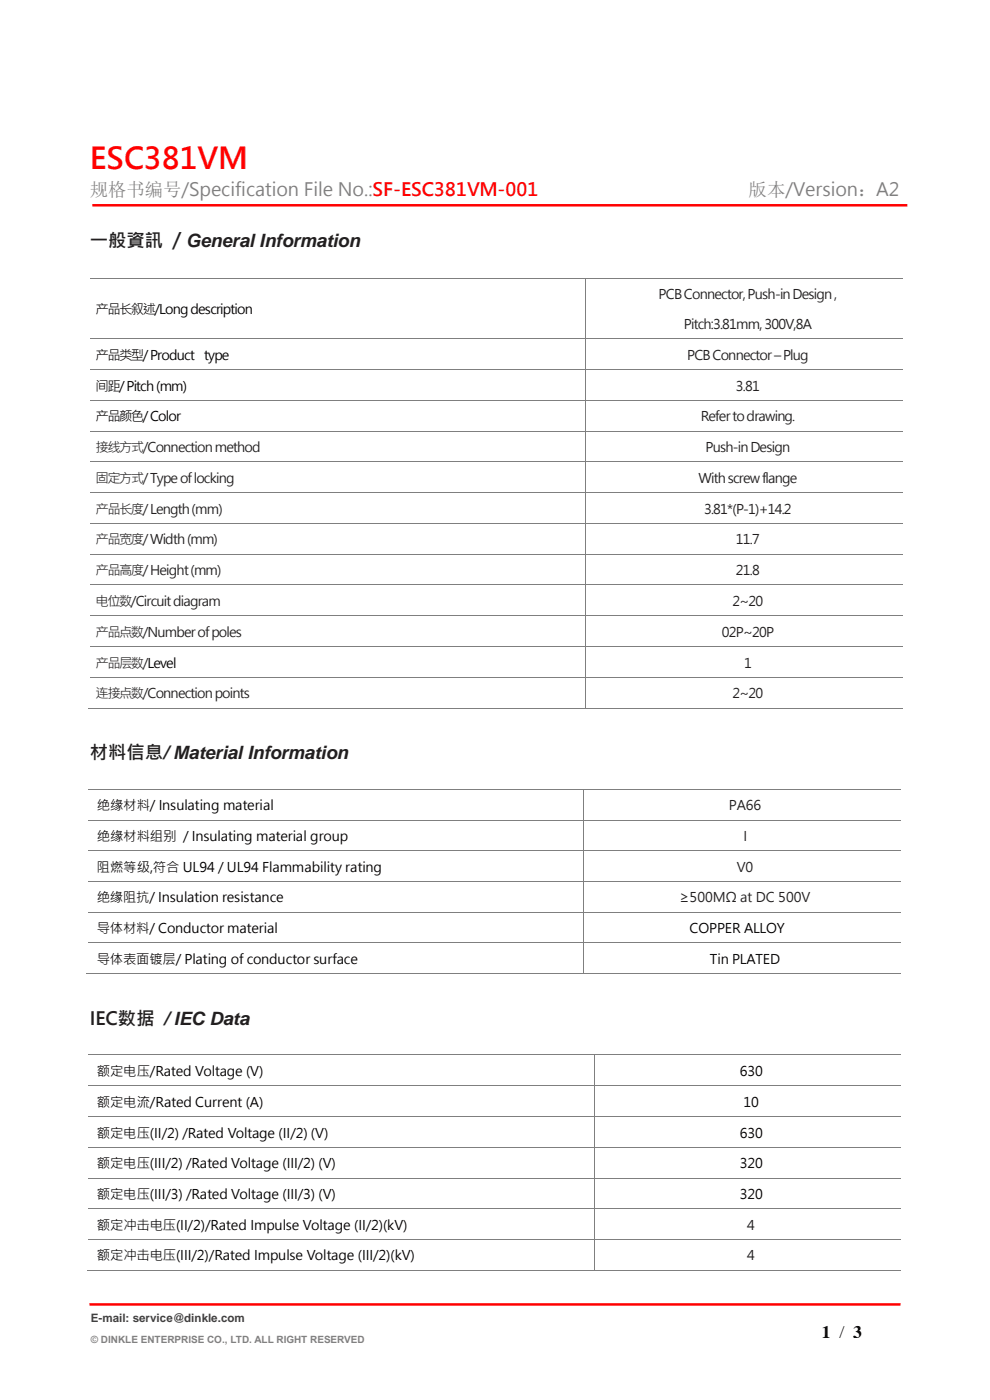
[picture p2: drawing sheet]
<svg xmlns="http://www.w3.org/2000/svg" width="210mm" height="297mm" viewBox="0 0 210 297" stroke-linecap="round" stroke-linejoin="round" font-family="sans-serif">
<defs><g id="words">
<text font-size="6.3" fill="#f00" x="19" y="35.9">ESC381VM</text>
<g font-size="3.9" fill="#7f7f7f">
<text x="19" y="41.6">规格书编号/Specification File No.:SF-ESC381VM-001</text>
<text x="158.8" y="41.6">版本/Version：A2</text>
</g>
<g font-size="3.9" fill="#231f20">
<text x="19" y="52.3">一般資訊 / General Information</text>
<text x="19" y="161">材料信息/Material Information</text>
<text x="19" y="217.4">IEC数据 /IEC Data</text>
</g>
<text font-size="3.7" x="174.4" y="283.8">1 / 3</text>
<g font-size="2.8" fill="#231f20">
<text x="139.7" y="63.5">PCB Connector, Push-in Design,</text>
<text x="145.1" y="69.8">Pitch:3.81mm,300V,8A</text>
<text x="145.8" y="76.3">PCB Connector–Plug</text>
<text x="156.1" y="82.9">3.81</text>
<text x="148.7" y="89.4">Refer to drawing.</text>
<text x="20.3" y="95.9">接线方式/Connectionmethod</text>
<text x="149.7" y="95.9">Push-inDesign</text>
<text x="20.3" y="102.5">固定方式/ Type of locking</text>
<text x="148.2" y="102.5">With screw flange</text>
<text x="20.3" y="109">产品长度/Length(mm)</text>
<text x="149.4" y="109">3.81*(P-1)+14.2</text>
<text x="20.3" y="115.5">产品宽度/Width(mm)</text>
<text x="156.1" y="115.5">11.7</text>
<text x="20.3" y="122">产品高度/Height(mm)</text>
<text x="156.1" y="122">21.8</text>
<text x="20.3" y="128.5">电位数/Circuitdiagram</text>
<text x="155.4" y="128.5">2~20</text>
<text x="20.3" y="135.1">产品点数/Number of poles</text>
<text x="153.1" y="135.1">02P~20P</text>
<text x="20.3" y="141.6">产品层数/Level</text>
<text x="157.8" y="141.6">1</text>
<text x="20.3" y="148.1">连接点数/Connection points</text>
<text x="155.4" y="148.1">2~20</text>
<text x="154.6" y="171.9">PA66</text>
<text x="157.8" y="178.4">I</text>
<text x="156.3" y="184.9">V0</text>
<text x="144.2" y="191.4">≥500MΩ at DC 500V</text>
<text x="158.5" y="260.9">4</text>
<text x="158.5" y="267.4">4</text>
</g>
<g font-size="2.8">
<text x="20.3" y="66.6">产品长叙述/Long description</text>
<text x="20.3" y="76.3">产品类型/Product type</text>
<text x="20.3" y="82.9">间距/Pitch(mm)</text>
<text x="20.3" y="89.4">产品颜色/ Color</text>
<text x="20.5" y="171.9">绝缘材料/ Insulating material</text>
<text x="20.5" y="178.4">绝缘材料组别 / Insulating material group</text>
<text x="20.5" y="184.9">阻燃等级,符合 UL94 / UL94 Flammability rating</text>
<text x="20.5" y="191.5">绝缘阻抗/ Insulation resistance</text>
<text x="20.5" y="198">导体材料/ Conductor material</text>
<text x="146.3" y="198">COPPER ALLOY</text>
<text x="20.5" y="204.5">导体表面镀层/ Plating of conductor surface</text>
<text x="150.6" y="204.5">Tin PLATED</text>
<text x="20.5" y="228.2">额定电压/Rated Voltage (V)</text>
<text x="156.9" y="228.2">630</text>
<text x="20.5" y="234.8">额定电流/Rated Current (A)</text>
<text x="157.7" y="234.8">10</text>
<text x="20.5" y="241.3">额定电压(II/2) /Rated Voltage (II/2) (V)</text>
<text x="156.9" y="241.3">630</text>
<text x="20.5" y="247.9">额定电压(III/2) /Rated Voltage (III/2) (V)</text>
<text x="156.9" y="247.9">320</text>
<text x="20.5" y="254.4">额定电压(III/3) /Rated Voltage (III/3) (V)</text>
<text x="156.9" y="254.4">320</text>
<text x="20.5" y="260.9">额定冲击电压(II/2)/Rated Impulse Voltage (II/2)(kV)</text>
<text x="20.5" y="267.4">额定冲击电压(III/2)/Rated Impulse Voltage (III/2)(kV)</text>
</g>
<text font-size="2.5" fill="#404040" x="19.3" y="280.4">E-mail: service@dinkle.com</text>
<text font-size="2.1" fill="#808080" x="19.3" y="285">© DINKLE ENTERPRISE CO., LTD. ALL RIGHT RESERVED</text>
</g></defs>
<path d="M19 276.7h172" fill="none" stroke="#f00" stroke-width=".53"/>
<path d="M169.8 279h17.1v6.1h-17.1z" fill-rule="evenodd" fill="#fff"/>
<path d="M19.6 43.6h172.9" fill="none" stroke="#f00" stroke-width=".53"/>
<path d="M19 59h105" fill="none" stroke="#7f7f7f" stroke-width=".21"/>
<path d="M124 58.9h.2v.2h-.2z" fill-rule="evenodd" fill="#7f7f7f"/>
<path d="M124.1 59.1v12.7M124.2 59h67.4M19 71.9h105" fill="none" stroke="#7f7f7f" stroke-width=".21"/>
<path d="M124 71.8h.2v.2h-.2z" fill-rule="evenodd" fill="#7f7f7f"/>
<path d="M19 78.4h105M124.1 72v6.3M124.2 71.9h67.4" fill="none" stroke="#7f7f7f" stroke-width=".21"/>
<path d="M124 78.3h.2v.2h-.2z" fill-rule="evenodd" fill="#7f7f7f"/>
<path d="M124.1 78.5v6.3M124.2 78.4h67.4M19 84.9h105" fill="none" stroke="#7f7f7f" stroke-width=".21"/>
<path d="M124 84.8h.2v.2h-.2z" fill-rule="evenodd" fill="#7f7f7f"/>
<path d="M19 91.4h105M124.1 85v6.4M124.2 84.9h67.4" fill="none" stroke="#7f7f7f" stroke-width=".21"/>
<path d="M124 91.4h.2v.1h-.2z" fill-rule="evenodd" fill="#7f7f7f"/>
<path d="M19 98h105M124.1 91.5v6.4M124.2 91.4h67.4" fill="none" stroke="#7f7f7f" stroke-width=".21"/>
<path d="M124 97.9h.2v.2h-.2z" fill-rule="evenodd" fill="#7f7f7f"/>
<path d="M124.1 98.1v6.4M124.2 98h67.4M19 104.5h105" fill="none" stroke="#7f7f7f" stroke-width=".21"/>
<path d="M124 104.5h.2v.1h-.2z" fill-rule="evenodd" fill="#7f7f7f"/>
<path d="M19 111.1h105M124.1 104.6v6.4M124.2 104.5h67.4" fill="none" stroke="#7f7f7f" stroke-width=".21"/>
<path d="M124 111h.2v.1h-.2z" fill-rule="evenodd" fill="#7f7f7f"/>
<path d="M19 117.6h105M124.1 111.1v6.4M124.2 111.1h67.4" fill="none" stroke="#7f7f7f" stroke-width=".21"/>
<path d="M124 117.5h.2v.2h-.2z" fill-rule="evenodd" fill="#7f7f7f"/>
<path d="M124.1 117.7v6.3M124.2 117.6h67.4M19 124.1h105" fill="none" stroke="#7f7f7f" stroke-width=".21"/>
<path d="M124 124h.2v.2h-.2z" fill-rule="evenodd" fill="#7f7f7f"/>
<path d="M19 130.6h105M124.1 124.2v6.3M124.2 124.1h67.4" fill="none" stroke="#7f7f7f" stroke-width=".21"/>
<path d="M124 130.5h.2v.2h-.2z" fill-rule="evenodd" fill="#7f7f7f"/>
<path d="M19 137.1h105M124.1 130.7v6.4M124.2 130.6h67.4" fill="none" stroke="#7f7f7f" stroke-width=".21"/>
<path d="M124 137.1h.2v.1h-.2z" fill-rule="evenodd" fill="#7f7f7f"/>
<path d="M124.1 137.2v6.4M124.2 137.1h67.4M19 143.7h105" fill="none" stroke="#7f7f7f" stroke-width=".21"/>
<path d="M124 143.6h.2v.2h-.2z" fill-rule="evenodd" fill="#7f7f7f"/>
<path d="M18.8 150.2h105.2M124.1 143.8v6.3M124.2 143.7h67.4" fill="none" stroke="#7f7f7f" stroke-width=".21"/>
<path d="M124 150.1h.2v.2h-.2z" fill-rule="evenodd" fill="#7f7f7f"/>
<path d="M124.2 150.2h67.4M18.6 167.4h105" fill="none" stroke="#7f7f7f" stroke-width=".21"/>
<path d="M123.6 167.3h.2v.2h-.2z" fill-rule="evenodd" fill="#7f7f7f"/>
<path d="M18.6 174h105M123.7 167.5v6.4M123.8 167.4h67.4" fill="none" stroke="#7f7f7f" stroke-width=".21"/>
<path d="M123.6 173.9h.2v.2h-.2z" fill-rule="evenodd" fill="#7f7f7f"/>
<path d="M123.7 174.1v6.3M123.8 174h67.4M18.6 180.5h105" fill="none" stroke="#7f7f7f" stroke-width=".21"/>
<path d="M123.6 180.4h.2v.2h-.2z" fill-rule="evenodd" fill="#7f7f7f"/>
<path d="M18.6 187h105M123.7 180.6v6.3M123.8 180.5h67.4" fill="none" stroke="#7f7f7f" stroke-width=".21"/>
<path d="M123.6 186.9h.2v.2h-.2z" fill-rule="evenodd" fill="#7f7f7f"/>
<path d="M18.6 193.5h105M123.7 187.1v6.3M123.8 187h67.4" fill="none" stroke="#7f7f7f" stroke-width=".21"/>
<path d="M123.6 193.4h.2v.2h-.2z" fill-rule="evenodd" fill="#7f7f7f"/>
<path d="M123.7 193.6v6.4M123.8 193.5h67.4M18.6 200h105" fill="none" stroke="#7f7f7f" stroke-width=".21"/>
<path d="M123.6 200h.2v.1h-.2z" fill-rule="evenodd" fill="#7f7f7f"/>
<path d="M18.4 206.6h105.2M123.7 200.1v6.4M123.8 200h67.4" fill="none" stroke="#7f7f7f" stroke-width=".21"/>
<path d="M123.6 206.5h.2v.2h-.2z" fill-rule="evenodd" fill="#7f7f7f"/>
<path d="M123.8 206.6h67.4M18.6 223.8h107.5" fill="none" stroke="#7f7f7f" stroke-width=".21"/>
<path d="M126.1 223.7h.2v.2h-.2z" fill-rule="evenodd" fill="#7f7f7f"/>
<path d="M18.6 230.3h107.5M126.2 223.9v6.3M126.3 223.8h64.9" fill="none" stroke="#7f7f7f" stroke-width=".21"/>
<path d="M126.1 230.2h.2v.2h-.2z" fill-rule="evenodd" fill="#7f7f7f"/>
<path d="M18.6 236.8h107.5M126.2 230.4v6.4M126.3 230.3h64.9" fill="none" stroke="#7f7f7f" stroke-width=".21"/>
<path d="M126.1 236.8h.2v.1h-.2z" fill-rule="evenodd" fill="#7f7f7f"/>
<path d="M126.2 236.9v6.4M126.3 236.8h64.9M18.6 243.4h107.5" fill="none" stroke="#7f7f7f" stroke-width=".21"/>
<path d="M126.1 243.3h.2v.2h-.2z" fill-rule="evenodd" fill="#7f7f7f"/>
<path d="M18.6 249.9h107.5M126.2 243.5v6.3M126.3 243.4h64.9" fill="none" stroke="#7f7f7f" stroke-width=".21"/>
<path d="M126.1 249.8h.2v.2h-.2z" fill-rule="evenodd" fill="#7f7f7f"/>
<path d="M18.6 256.4h107.5M126.2 250v6.4M126.3 249.9h64.9" fill="none" stroke="#7f7f7f" stroke-width=".21"/>
<path d="M126.1 256.4h.2v.1h-.2z" fill-rule="evenodd" fill="#7f7f7f"/>
<path d="M126.2 256.5v6.4M126.3 256.4h64.9M18.6 263h107.5" fill="none" stroke="#7f7f7f" stroke-width=".21"/>
<path d="M126.1 262.9h.2v.2h-.2z" fill-rule="evenodd" fill="#7f7f7f"/>
<path d="M18.4 269.5h107.7M126.2 263.1v6.3M126.3 263h64.9" fill="none" stroke="#7f7f7f" stroke-width=".21"/>
<path d="M126.1 269.4h.2v.2h-.2z" fill-rule="evenodd" fill="#7f7f7f"/>
<path d="M126.3 269.5h64.9" fill="none" stroke="#7f7f7f" stroke-width=".21"/>
<use href="#words"/>
</svg>
